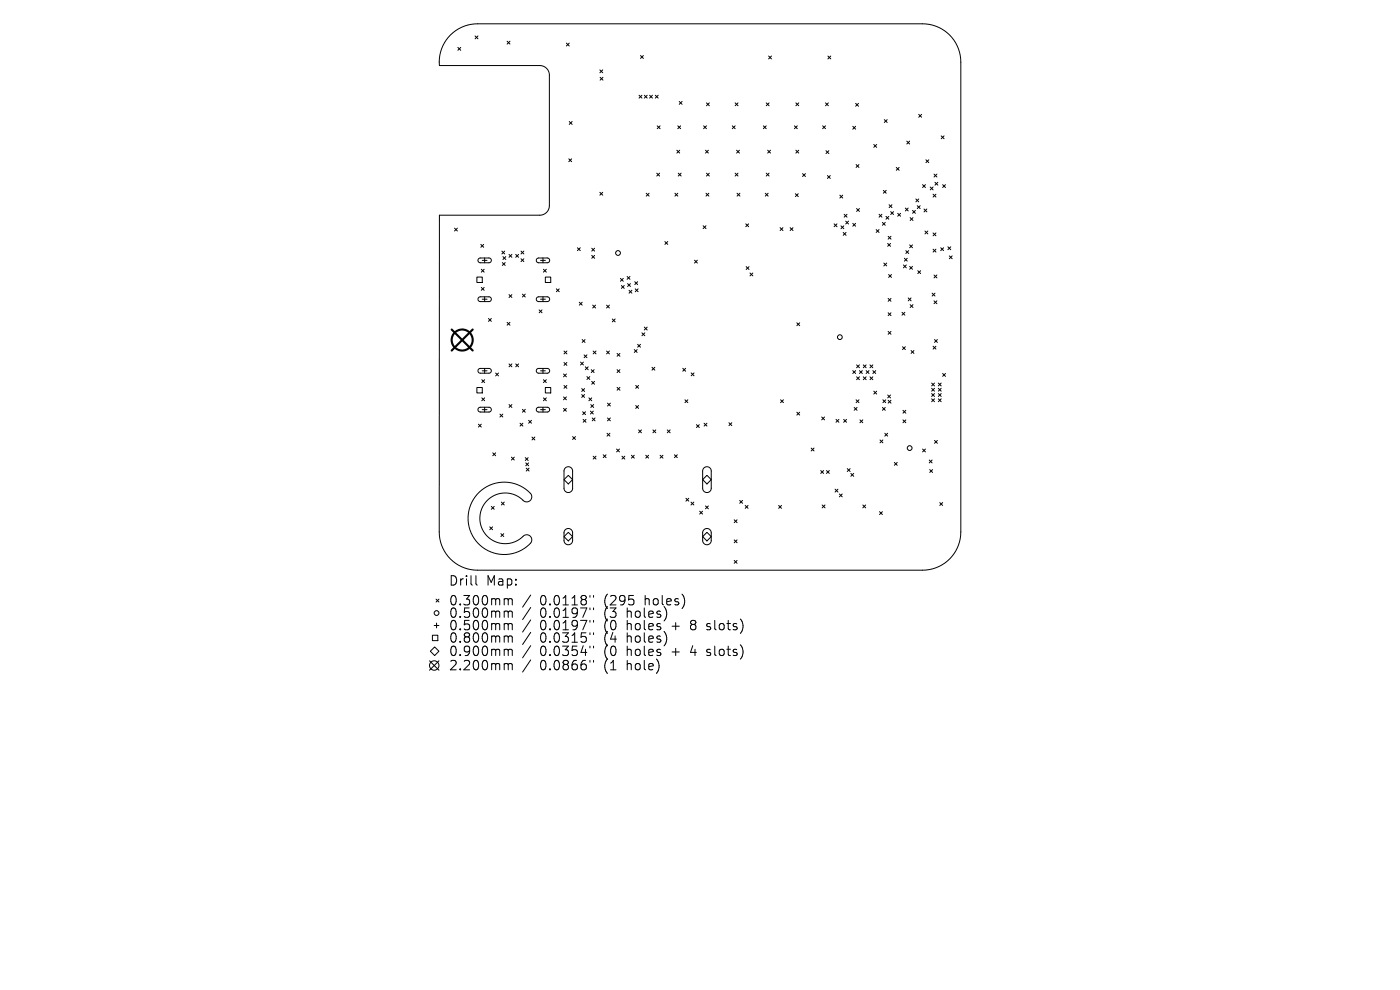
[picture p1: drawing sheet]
<svg xmlns="http://www.w3.org/2000/svg" width="297mm" height="210mm" viewBox="0 0 297 210" stroke-linecap="round" stroke-linejoin="round" font-family="sans-serif">
<defs><g id="words">
<g font-size="2.8">
<text x="95.1" y="124.5">Drill</text>
<text x="103.1" y="124.5">Map:</text>
<text x="95.1" y="128.7">0.300mm</text>
<text x="95.1" y="131.3">0.500mm</text>
<text x="114.6" y="128.7">0.0118&quot;</text>
<text x="114.6" y="131.3">0.0197&quot;</text>
<text x="128.3" y="128.7">(295</text>
<text x="128.3" y="131.3">(3</text>
<text x="133.3" y="131.3">holes)</text>
<text x="137.1" y="128.7">holes)</text>
<text x="95.1" y="134">0.500mm</text>
<text x="95.1" y="136.6">0.800mm</text>
<text x="114.6" y="134">0.0197&quot;</text>
<text x="114.6" y="136.6">0.0315&quot;</text>
<text x="128.3" y="134">(0</text>
<text x="128.3" y="136.6">(4</text>
<text x="133.3" y="134">holes</text>
<text x="133.3" y="136.6">holes)</text>
<text x="143" y="134">+</text>
<text x="147.2" y="134">8</text>
<text x="150.8" y="134">slots)</text>
<text x="95.1" y="139.4">0.900mm</text>
<text x="95.1" y="142.5">2.200mm</text>
<text x="114.6" y="139.4">0.0354&quot;</text>
<text x="114.6" y="142.5">0.0866&quot;</text>
<text x="128.3" y="139.4">(0</text>
<text x="128.3" y="142.5">(1</text>
<text x="133.3" y="139.4">holes</text>
<text x="133.3" y="142.5">hole)</text>
<text x="143" y="139.4">+</text>
<text x="147.2" y="139.4">4</text>
<text x="150.8" y="139.4">slots)</text>
</g>
</g></defs>
<g fill="none" stroke="#000" stroke-width=".21">
<path d="M95.6 7.4a8.1 8.1 0 0 1 5.7-2.3h94.4a8.1 8.1 0 0 1 8.1 8.1v99.6a8.1 8.1 0 0 1-8.1 8.2h-94.4a8.1 8.1 0 0 1-8.1-8.2v-67.2h21.3a2.03 2.03 0 0 0 2-2v-27.7a2.03 2.03 0 0 0-2-2h-21.3a8.1 8.1 0 0 1 2.4-6.5zM97.1 10.1l.6 .6M97.7 10.1l-.6 .6M100.8 7.6l.6 .6M101.4 7.6l-.6 .6M107.6 8.7l.6 .7M108.2 8.7l-.6 .7M120.2 9.1l.6 .7M120.8 9.1l-.6 .7M127.3 14.8l.6 .6M127.3 16.4l.6 .6M127.9 14.8l-.6 .6"/>
<path d="M127.9 16.4l-.6 .6M135.9 11.8l.6 .6M136.5 11.8l-.6 .6M163.1 11.9l.6 .6M163.7 11.9l-.6 .6M175.6 11.9l.6 .6M176.2 11.9l-.6 .6M120.7 33.7l.6 .6M120.8 25.8l.6 .6M121.3 33.7l-.6 .6M121.4 25.8l-.6 .6M135.6 20.2l.6 .6"/>
<path d="M136.2 20.2l-.6 .6M136.7 20.2l.6 .6M137.3 20.2l-.6 .6M137.8 20.2l.6 .6M138.4 20.2l-.6 .6M139 20.2l.6 .6M139.3 36.7l.6 .6M139.4 26.7l.6 .6M139.6 20.2l-.6 .6M139.9 36.7l-.6 .6M140 26.7l-.6 .6M143.6 31.9l.6 .6"/>
<path d="M143.8 26.7l.6 .6M143.9 36.7l.6 .6M144.1 21.5l.6 .6M144.2 31.9l-.6 .6M144.4 26.7l-.6 .6M144.5 36.7l-.6 .6M144.7 21.5l-.6 .6M149.3 26.7l.6 .6M149.7 31.9l.6 .6M149.9 26.7l-.6 .6M149.9 21.8l.6 .6M149.9 36.7l.6 .6"/>
<path d="M150.3 31.9l-.6 .6M150.5 36.7l-.6 .6M150.5 21.8l-.6 .6M155.4 26.7l.6 .6M156 26.7l-.6 .6M156 21.8l.6 .6M156 36.7l.6 .6M156.3 31.9l.6 .6M156.6 21.8l-.6 .6M156.6 36.7l-.6 .6M156.9 31.9l-.6 .6M161.9 26.7l.7 .6"/>
<path d="M162.6 26.7l-.7 .6M162.6 21.8l.6 .6M162.6 36.7l.6 .6M162.9 31.9l.6 .6M163.2 21.8l-.6 .6M163.2 36.7l-.6 .6M163.5 31.9l-.6 .6M168.5 26.7l.6 .6M168.8 21.8l.6 .6M168.8 31.9l.6 .6M169.1 26.7l-.6 .6M169.4 21.8l-.6 .6"/>
<path d="M169.4 31.9l-.6 .6M170.3 36.8l.6 .6M170.9 36.8l-.6 .6M174.5 26.7l.6 .6M175.1 26.7l-.6 .6M175.1 21.8l.6 .6M175.2 32l.6 .6M175.5 37.2l.6 .6M175.7 21.8l-.6 .6M175.8 32l-.6 .6M176.1 37.2l-.6 .6M180.9 26.8l.6 .6"/>
<path d="M181.5 26.8l-.6 .6M181.5 21.9l.6 .6M181.6 34.9l.6 .6M182.1 21.9l-.6 .6M182.2 34.9l-.6 .6M185.4 30.6l.6 .7M186 30.6l-.6 .7M187.6 25.4l.6 .6M188.2 25.4l-.6 .6M190.1 35.5l.6 .6M190.7 35.5l-.6 .6M192.4 29.9l.6 .6"/>
<path d="M193 29.9l-.6 .6M194.9 24.3l.6 .6M195.5 24.3l-.6 .6M195.7 39.2l.6 .6M196.3 39.2l-.6 .6M196.4 33.9l.6 .6M197 33.9l-.6 .6M197.3 39.7l.7 .6M198 39.7l-.7 .6M198.1 36.9l.7 .6M198.3 38.7l.7 .6M198.8 36.9l-.7 .6"/>
<path d="M199 38.7l-.7 .6M199.7 28.8l.6 .6M200 39.2l.6 .6M200.3 28.8l-.6 .6M200.6 39.2l-.6 .6M96.4 48.4l.6 .6M97 48.4l-.6 .6M101.2 58.8h1.1v1.1h-1.1zM101.5 54.9l.4-.2h1.9l.3 .2 .1 .4-.4 .4h-2l-.4-.3zM102 51.8l.6 .7M102.1 57.1l.6 .6M102.3 55.2h1"/>
<path d="M102.6 51.8l-.6 .7M102.7 57.1l-.6 .6M102.8 54.7v1M106.5 53.3l.6 .6M106.6 55.7l.6 .6M106.7 54.4l.6 .6M107.1 53.3l-.6 .6M107.2 55.7l-.6 .6M107.3 54.4l-.6 .6M108 54l.6 .6M108.6 54l-.6 .6M109.4 54l.6 .6"/>
<path d="M110 54l-.6 .6M110.5 53.3l.6 .6M110.5 54.9l.6 .6M111.1 53.3l-.6 .6M111.1 54.9l-.6 .6M113.9 54.9l.3-.2h2l.3 .2 .1 .4-.4 .4h-2l-.4-.3zM114.7 55.2h1M115.2 54.7v1M115.3 57.1l.6 .6M115.7 58.8h1.1v1.1h-1.1zM115.9 57.1l-.6 .6M122.5 52.6l.6 .6"/>
<path d="M123.1 52.6l-.6 .6M125.5 52.7l.6 .6M125.5 54.2l.6 .6M126.1 52.7l-.6 .6M126.1 54.2l-.6 .6M127.3 40.8l.6 .6M127.9 40.8l-.6 .6M131.6 59.1l.6 .6M132.2 59.1l-.6 .6M133 58.6l.6 .6M133.6 58.6l-.6 .6M134.7 59.8l.6 .6"/>
<path d="M135.3 59.8l-.6 .6M137.1 41l.6 .6M137.7 41l-.6 .6M141.1 51.2l.6 .6M141.7 51.2l-.6 .6M143.2 41l.6 .6M143.8 41l-.6 .6M147.3 55.2l.6 .6M147.9 55.2l-.6 .6M149.2 47.9l.6 .6M149.8 47.9l-.6 .6M149.8 41l.6 .6"/>
<path d="M150.4 41l-.6 .6M156.4 41l.6 .6M157 41l-.6 .6M158.2 47.5l.6 .6M158.3 56.6l.6 .6M158.8 47.5l-.6 .6M158.9 56.6l-.6 .6M159.1 57.9l.6 .6M159.7 57.9l-.6 .6M162.3 41l.7 .6M163 41l-.7 .6M165.5 48.3l.6 .6"/>
<path d="M166.1 48.3l-.6 .6M167.6 48.3l.6 .6M168.2 48.3l-.6 .6M168.7 41.1l.6 .6M169.3 41.1l-.6 .6M177 47.5l.6 .6M177.6 47.5l-.6 .6M178.2 41.4l.6 .6M178.4 47.9l.6 .6M178.8 41.4l-.6 .6M178.9 49.3l.6 .6M179 47.9l-.6 .6"/>
<path d="M179.1 45.5l.6 .6M179.4 46.9l.6 .6M179.5 49.3l-.6 .6M179.7 45.5l-.6 .6M180 46.9l-.6 .6M180.9 47.4l.6 .6M181.5 47.4l-.6 .6M181.7 44.2l.6 .6M182.3 44.2l-.6 .6M185.9 48.7l.6 .6M186.5 48.7l-.6 .6M186.5 45.5l.6 .6"/>
<path d="M187.1 45.5l-.6 .6M187.2 47.2l.6 .6M187.4 40.4l.6 .6M187.5 55.8l.6 .6M187.8 47.2l-.6 .6M188 45.9l.6 .6M188 40.4l-.6 .6M188.1 55.8l-.6 .6M188.3 51.6l.6 .7M188.4 50.1l.6 .6M188.5 58.2l.6 .6M188.6 45.9l-.6 .6"/>
<path d="M188.6 43.4l.6 .6M188.9 51.6l-.6 .7M189 44.9l.6 .6M189 50.1l-.6 .6M189.1 58.2l-.6 .6M189.2 43.4l-.6 .6M189.6 44.9l-.6 .6M190.4 45.3l.7 .6M191.1 45.3l-.7 .6M191.7 56.2l.6 .6M191.9 54.8l.6 .6M192.1 44.1l.6 .6"/>
<path d="M192.2 53.2l.6 .6M192.3 56.2l-.6 .6M192.5 54.8l-.6 .6M192.7 44.1l-.6 .6M192.8 53.2l-.6 .6M193 51.9l.6 .7M193 56.5l.6 .6M193.1 46.2l.6 .6M193.6 51.9l-.6 .7M193.6 56.5l-.6 .6M193.6 44.6l.6 .6M193.7 46.2l-.6 .6"/>
<path d="M194.2 44.6l-.6 .6M194.3 42.2l.6 .6M194.6 43.6l.6 .6M194.7 57.4l.6 .6M194.9 42.2l-.6 .6M195.2 43.6l-.6 .6M195.3 57.4l-.6 .6M196 44.3l.6 .6M196.2 49l.6 .6M196.6 44.3l-.6 .6M196.8 49l-.6 .6M197.9 41.2l.7 .6"/>
<path d="M197.9 49.4l.7 .6M197.9 52.9l.7 .6M198.1 58.3l.7 .6M198.6 41.2l-.7 .6M198.6 49.4l-.7 .6M198.6 52.9l-.7 .6M198.8 58.3l-.7 .6M199.6 52.6l.6 .6M200.2 52.6l-.6 .6M201.1 52.4l.6 .6M201.4 54.3l.6 .6M201.7 52.4l-.6 .6"/>
<path d="M202 54.3l-.6 .6M101.5 63.1l.4-.1h1.9l.3 .2 .1 .4-.4 .4h-2l-.4-.4zM101.5 78.3l.4-.1h1.9l.3 .2 .1 .3-.4 .5h-2l-.4-.4zM102.1 61l.6 .6M102.3 63.5h1M102.3 78.7h1M102.7 61l-.6 .6M102.8 63v1M102.8 78.2v1M103.6 67.6l.6 .6M104.2 67.6l-.6 .6M105.1 79.1l.7 .6"/>
<path d="M105.8 79.1l-.7 .6M107.6 68.4l.6 .6M108 62.5l.6 .6M108 77.2l.6 .6M108.2 68.4l-.6 .6M108.6 62.5l-.6 .6M108.6 77.2l-.6 .6M109.4 77.2l.6 .6M110 77.2l-.6 .6M110.8 62.4l.6 .6M111.4 62.4l-.6 .6M113.9 63.1l.3-.1h2l.3 .2 .1 .4-.4 .4h-2l-.4-.4z"/>
<path d="M113.9 78.3l.3-.1h2l.3 .2 .1 .3-.4 .5h-2l-.4-.4zM114.4 65.7l.6 .6M114.7 63.5h1M114.7 78.7h1M115 65.7l-.6 .6M115.2 63v1M115.2 78.2v1M118 61.3l.6 .6M118.6 61.3l-.6 .6M119.5 79.3l.7 .6M119.7 74.5l.6 .6M119.7 76.9l.6 .6"/>
<path d="M120.2 79.3l-.7 .6M120.3 74.5l-.6 .6M120.3 76.9l-.6 .6M122.9 64.1l.6 .6M123.2 76.8l.6 .6M123.5 64.1l-.6 .6M123.5 72l.6 .6M123.8 76.8l-.6 .6M123.9 75.3l.6 .6M124.1 72l-.6 .6M124.2 77.8l.6 .6M124.5 79.9l.6 .6"/>
<path d="M124.5 75.3l-.6 .6M124.8 77.8l-.6 .6M125.1 79.9l-.6 .6M125.4 78.4l.6 .6M125.7 64.7l.6 .6M125.8 74.5l.6 .6M126 78.4l-.6 .6M126.3 64.7l-.6 .6M126.4 74.5l-.6 .6M128.7 64.7l.6 .6M128.7 74.5l.6 .6M129.3 64.7l-.6 .6"/>
<path d="M129.3 74.5l-.6 .6M129.9 67.7l.6 .6M130.5 67.7l-.6 .6M130.9 75l.6 .6M130.9 78.4l.6 .6M131.5 75l-.6 .6M131.5 78.4l-.6 .6M131.8 60.6l.6 .6M132.4 60.6l-.6 .6M133.1 60.2l.6 .6M133.4 61.6l.7 .6M133.7 60.2l-.6 .6"/>
<path d="M134.1 61.6l-.7 .6M134.6 74.2l.6 .6M134.8 61.3l.6 .6M135.2 74.2l-.6 .6M135.3 73l.6 .7M135.4 61.3l-.6 .6M135.9 73l-.6 .7M136.2 70.6l.6 .6M136.7 69.4l.6 .6M136.8 70.6l-.6 .6M137.3 69.4l-.6 .6M138.3 77.9l.6 .6"/>
<path d="M138.9 77.9l-.6 .6M144.8 78.1l.7 .6M145.5 78.1l-.7 .6M146.6 79.1l.6 .6M147.2 79.1l-.6 .6M169 68.5l.7 .6M169.7 68.5l-.7 .6M180.9 78.6l.6 .6M181.5 78.6l-.6 .6M181.7 79.9l.6 .6M181.7 77.4l.6 .6M182.3 77.4l-.6 .6"/>
<path d="M182.3 79.9l-.6 .6M182.3 78.6l.6 .6M182.9 78.6l-.6 .6M183.1 77.4l.6 .6M183.1 79.9l.6 .6M183.7 79.9l-.6 .6M183.7 77.4l-.6 .6M183.7 78.6l.7 .6M184.4 78.6l-.7 .6M184.6 77.4l.6 .6M184.6 79.9l.6 .6M185.2 77.4l-.6 .6"/>
<path d="M185.2 79.9l-.6 .6M185.2 78.6l.6 .6M185.8 78.6l-.6 .6M188.4 63.3l.6 .6M188.4 66.3l.6 .7M188.4 70.3l.6 .6M189 63.3l-.6 .6M189 66.3l-.6 .7M189 70.3l-.6 .6M191.4 66.2l.6 .7M191.5 73.5l.6 .7M192 66.2l-.6 .7"/>
<path d="M192.1 73.5l-.6 .7M192.7 63.2l.6 .6M193.1 64.6l.6 .6M193.3 74.4l.6 .6M193.3 63.2l-.6 .6M193.7 64.6l-.6 .6M193.9 74.4l-.6 .6M197.7 62.2l.7 .6M197.9 73.4l.7 .7M198.1 63.8l.7 .6M198.3 72l.6 .6M198.4 62.2l-.7 .6"/>
<path d="M198.6 73.4l-.7 .7M198.8 63.8l-.7 .6M198.9 72l-.6 .6M200 79.2l.6 .6M200.6 79.2l-.6 .6M101.2 82.2h1.1v1.2h-1.1zM101.5 90l.6 .6M101.5 86.5l.4-.1h1.9l.3 .2 .1 .4-.4 .4h-2l-.4-.3zM102.1 90l-.6 .6M102.2 80.5l.6 .7M102.2 84.4l.6 .6M102.3 86.9h1"/>
<path d="M102.8 80.5l-.6 .7M102.8 84.4l-.6 .6M102.8 86.4v1M104.5 96.1l.6 .6M105.1 96.1l-.6 .6M106.1 87.9l.6 .6M106.7 87.9l-.6 .6M108 85.8l.6 .6M108.5 97l.6 .6M108.6 85.8l-.6 .6M109.1 97l-.6 .6M110.3 89.8l.6 .6"/>
<path d="M110.8 86.8l.6 .6M110.9 89.8l-.6 .6M111.4 86.8l-.6 .6M111.4 97.1l.6 .6M111.5 98.2l.6 .6M111.6 99.3l.6 .6M112 97.1l-.6 .6M112.1 98.2l-.6 .6M112.1 89.2l.7 .6M112.2 99.3l-.6 .6M112.8 89.2l-.7 .6M112.9 92.7l.6 .6"/>
<path d="M113.5 92.7l-.6 .6M113.9 86.5l.3-.1h2l.3 .2 .1 .4-.4 .4h-2l-.4-.4zM114.7 86.9h1M115.2 86.4v1M115.3 80.5l.6 .7M115.3 84.4l.6 .6M115.7 82.2h1.1v1.2h-1.1zM115.9 80.5l-.6 .7M115.9 84.4l-.6 .6M119.5 84.2l.7 .6M119.5 86.6l.7 .6M119.7 81.8l.6 .6"/>
<path d="M119.9 99.3a.91 .91 0 0 1 1-.2 .91 .91 0 0 1 .6 .8v3.7a.91 .91 0 0 1-.9 .9 .91 .91 0 0 1-.9-.9v-3.8zM120.2 84.2l-.7 .6M120.2 86.6l-.7 .6M120.3 81.8l-.6 .6M121.5 92.6l.6 .6M122.1 92.6l-.6 .6M123.4 83.7l.6 .6M123.4 82.4l.6 .6M123.6 87.3l.6 .7M123.7 89l.6 .6M124 83.7l-.6 .6M124 82.4l-.6 .6"/>
<path d="M124.2 87.3l-.6 .7M124.3 89l-.6 .6M124.9 84.4l.6 .6M125.3 87.2l.6 .6M125.3 85.8l.6 .6M125.5 80.9l.6 .6M125.5 84.4l-.6 .6M125.6 88.7l.6 .6M125.8 96.8l.6 .6M125.9 87.2l-.6 .6M125.9 85.8l-.6 .6M126.1 80.9l-.6 .6"/>
<path d="M126.2 88.7l-.6 .6M126.4 96.8l-.6 .6M128 96.5l.6 .6M128.6 96.5l-.6 .6M128.8 91.9l.6 .6M128.9 88.7l.6 .6M128.9 85.5l.6 .6M129.4 91.9l-.6 .6M129.5 85.5l-.6 .6M129.5 88.7l-.6 .6M130.8 95.3l.6 .6M130.9 82.2l.6 .6"/>
<path d="M131.4 95.3l-.6 .6M131.5 82.2l-.6 .6M131.9 96.8l.7 .6M132.6 96.8l-.7 .6M134 96.6l.6 .6M134.6 96.6l-.6 .6M134.9 81.8l.6 .6M134.9 86l.6 .6M135.5 81.8l-.6 .6M135.5 86l-.6 .6M135.5 91.2l.6 .6M136.1 91.2l-.6 .6"/>
<path d="M137 96.6l.6 .6M137.6 96.6l-.6 .6M138.5 91.2l.6 .6M139.1 91.2l-.6 .6M140 96.6l.6 .6M140.6 96.6l-.6 .6M141.6 91.2l.6 .6M142.2 91.2l-.6 .6M143.1 96.5l.6 .6M143.7 96.5l-.6 .6M145.3 84.8l.6 .6M145.9 84.8l-.6 .6"/>
<path d="M147.7 90.1l.7 .6M148.4 90.1l-.7 .6M149.3 99.3a.91 .91 0 0 1 1-.2 .91 .91 0 0 1 .6 .8v3.7a.91 .91 0 0 1-.9 .9 .91 .91 0 0 1-.9-.9v-3.8zM149.4 89.8l.6 .6M150 89.8l-.6 .6M154.6 89.7l.6 .6M155.2 89.7l-.6 .6M165.6 84.8l.6 .6M166.2 84.8l-.6 .6M169 87.4l.7 .7M169.7 87.4l-.7 .7M172.1 95.1l.6 .6"/>
<path d="M172.7 95.1l-.6 .6M174.1 99.8l.6 .6M174.3 88.5l.6 .6M174.7 99.8l-.6 .6M174.9 88.5l-.6 .6M175.3 99.8l.6 .6M175.9 99.8l-.6 .6M177.4 89l.6 .6M178 89l-.6 .6M179 89l.6 .6M179.6 89l-.6 .6M179.7 99.4l.7 .6"/>
<path d="M180.4 99.4l-.7 .6M181.2 86.4l.6 .6M181.6 84.8l.6 .6M181.8 86.4l-.6 .6M182.2 84.8l-.6 .6M182.4 89.1l.6 .6M183 89.1l-.6 .6M185.4 83l.6 .6M186 83l-.6 .6M186.7 93.3l.6 .6M187.2 86.4l.6 .6M187.3 93.3l-.6 .6"/>
<path d="M187.3 84.8l.6 .6M187.7 91.9l.6 .6M187.8 86.4l-.6 .6M187.9 84.8l-.6 .6M188.3 91.9l-.6 .6M188.3 83.8l.6 .6M188.4 84.9l.6 .6M188.9 83.8l-.6 .6M189 84.9l-.6 .6M189.7 98.1l.6 .6M190.3 98.1l-.6 .6M191.6 89.1l.6 .6"/>
<path d="M191.6 87l.6 .6M192.2 87l-.6 .6M192.2 89.1l-.6 .6M195.7 95.3l.6 .6M196.3 95.3l-.6 .6M197.1 97.6l.6 .6M197.2 99.6l.6 .6M197.6 81.3l.7 .6M197.6 82.4l.7 .6M197.6 83.5l.7 .6M197.6 84.6l.7 .6M197.7 97.6l-.6 .6"/>
<path d="M197.8 99.6l-.6 .6M198.3 82.4l-.7 .6M198.3 81.3l-.7 .6M198.3 83.5l-.7 .6M198.3 84.6l-.7 .6M198.3 93.4l.6 .6M198.9 93.4l-.6 .6M199.1 81.3l.6 .6M199.1 82.4l.6 .6M199.1 83.5l.6 .6M199.1 84.6l.6 .6M199.7 81.3l-.6 .6"/>
<path d="M199.7 82.4l-.6 .6M199.7 83.5l-.6 .6M199.7 84.6l-.6 .6M101.7 104.4a7.5 7.5 0 0 1 11.1 .7 1.08 1.08 0 0 1-.5 1.2 1.08 1.08 0 0 1-1.4-.2 5.4 5.4 0 0 0-7.7 .3 5.4 5.4 0 0 0 .4 7.7 5.4 5.4 0 0 0 7.7-.6 1.08 1.08 0 0 1 1.3 .4 1.08 1.08 0 0 1-.1 1.3 7.7 7.7 0 0 1-11 .2 7.7 7.7 0 0 1 .2-11zM103.9 111.8l.6 .6M104.2 107.4l.6 .6M104.5 111.8l-.6 .6M104.8 107.4l-.6 .6M106.3 113.2l.6 .6M106.4 106.5l.6 .6M106.9 113.2l-.6 .6M107 106.5l-.6 .6"/>
<path d="M119.9 112.4a.91 .91 0 0 1 1-.2 .91 .91 0 0 1 .6 .8v1.6a.91 .91 0 0 1-.9 1 .91 .91 0 0 1-.9-1v-1.7zM120.6 100.8l.9 .9-.9 1-.9-1zM120.6 112.9l.9 .9-.9 .9-.9-.9zM145.5 105.7l.6 .6M146.1 105.7l-.6 .6M146.6 106.5l.6 .6M147.2 106.5l-.6 .6M148.4 108.4l.6 .6M149 108.4l-.6 .6M149.3 112.4a.91 .91 0 0 1 1-.2 .91 .91 0 0 1 .6 .8v1.6a.91 .91 0 0 1-.9 1 .91 .91 0 0 1-.9-1v-1.7zM149.7 107.3l.6 .6M150 100.8l.9 .9-.9 1-.9-1z"/>
<path d="M150 112.9l.9 .9-.9 .9-.9-.9zM150.3 107.3l-.6 .6M155.8 114.5l.6 .6M155.8 110.3l.6 .6M155.8 118.9l.6 .6M156.4 110.3l-.6 .6M156.4 114.5l-.6 .6M156.4 118.9l-.6 .6M156.9 106.2l.6 .6M157.5 106.2l-.6 .6M158.1 107.2l.6 .6M158.7 107.2l-.6 .6"/>
<path d="M165.2 107.2l.6 .6M165.8 107.2l-.6 .6M174.4 107.1l.6 .6M175 107.1l-.6 .6M177.2 103.8l.6 .6M177.8 103.8l-.6 .6M178.1 104.8l.6 .6M178.7 104.8l-.6 .6M180.5 100.4l.6 .6M181.1 100.4l-.6 .6M183 107.1l.6 .6M183.6 107.1l-.6 .6"/>
<path d="M186.6 108.5l.6 .6M187.2 108.5l-.6 .6M199.4 106.6l.6 .6M200 106.6l-.6 .6M91.3 138.1l.9-.9 .9 .9-.9 1zM91.7 134.8h1.2v1.1h-1.2zM92.1 132.7h1M92.5 127.1l.6 .6M92.6 132.2v1M93.1 127.1l-.6 .6M101 122.1v1.7l.3 .3M107.3 127h.2l.3 .3"/>
<path d="M107.3 129.6h.2l.3 .3M107.3 132.3h.2l.3 .3M107.3 134.9h.2l.3 .3M107.3 137.7h.2l.3 .3M107.8 127.3l.3-.3 .5 .1 .1 1.2M107.8 127.3v1M107.8 129.9v1.1M107.8 132.6v1M107.8 135.2v1M107.8 138v1.1M107.8 129.9l.3-.3 .5 .1 .1 1.3M107.8 132.6l.3-.3 .5 .1 .1 1.2"/>
<path d="M107.8 135.2l.3-.3 .5 .1 .1 1.2M107.8 138l.3-.3 .5 .1 .1 1.3M112.6 126.2l-1.7 2.6M112.6 128.9l-1.7 2.5M112.6 131.5l-1.7 2.6M112.6 134.1l-1.7 2.6M112.6 137l-1.7 2.5M112.6 140l-1.7 2.6M125.2 126.3v.4M125.2 129v.3M125.2 131.6v.4M125.2 134.2v.4"/>
<path d="M125.2 137.1v.3M125.9 126.3v.4M125.9 129v.3M125.9 131.6v.4M125.9 134.2v.4M125.9 137.1v.3M149.9 133.5l.2 .1M149.9 139l.2 .1M150 132.4v.4M150 137.8v.5M91.1 140.2l2 2M93.1 140.2l-2 2"/>
<path d="M107.3 140.8h.2l.3 .2M107.8 141v1.1M107.8 141l.3-.2h.5l.1 1.3M125.2 140.1v.4M125.9 140.1v.4"/>
<circle cx="131.1" cy="53.7" r=".51"/>
<circle cx="178.2" cy="71.5" r=".51"/>
<circle cx="193" cy="95.1" r=".51"/>
<circle cx="92.6" cy="130" r=".51"/>
<circle cx="92.1" cy="141.2" r="1"/>
</g>
<g fill="none" stroke="#000" stroke-width=".45">
<path d="M95.8 69.9l4.5 4.5M100.3 69.9l-4.5 4.5"/>
<circle cx="98" cy="72.1" r="2.23"/>
</g>
<use href="#words"/>
</svg>
